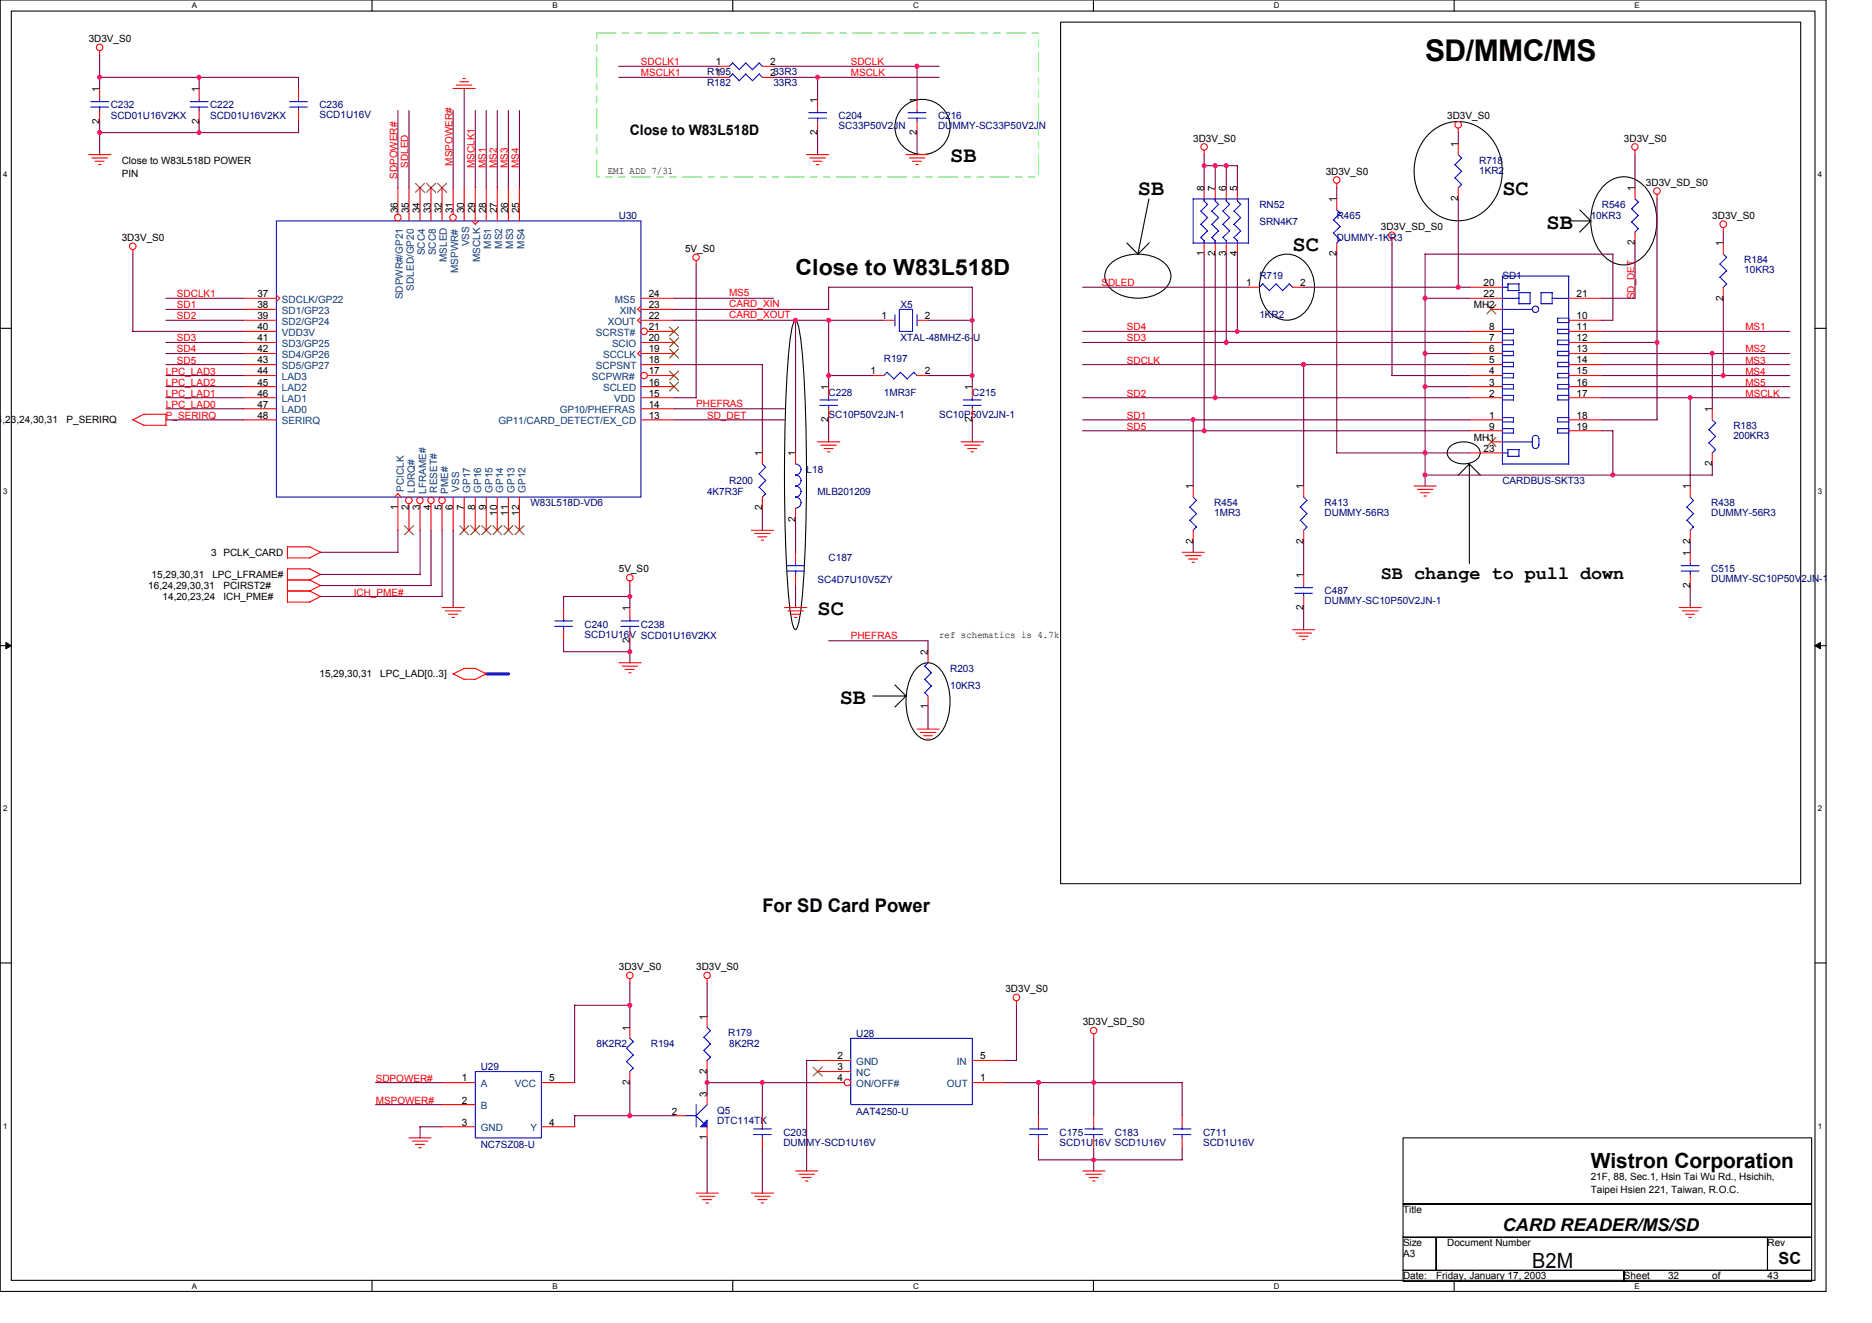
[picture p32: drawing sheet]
<svg xmlns="http://www.w3.org/2000/svg" width="297mm" height="210mm" viewBox="0 0 297 210" stroke-linecap="round" stroke-linejoin="round" font-family="sans-serif">
<defs><g id="words">
<text font-size="4.7" x="226.1" y="9.7">SD/MMC/MS</text>
<g font-size="3.5">
<text x="150.8" y="25.8">SB</text>
<text x="180.6" y="31">SB</text>
<text x="238.4" y="31">SC</text>
<text x="205.1" y="39.8">SC</text>
<text x="245.4" y="36.3">SB</text>
<text x="126.2" y="43.6">Close to W83L518D</text>
<text x="129.7" y="97.6">SC</text>
<text x="133.2" y="111.6">SB</text>
</g>
<g font-size="3.3">
<text x="252.4" y="185.4">Wistron Corporation</text>
<text x="243.1" y="201.2">B2M</text>
</g>
<g font-size="3">
<text x="219.1" y="91.9">SB change to pull down</text>
<text x="121" y="144.7">For SD Card Power</text>
</g>
<text font-size="2.8" x="238.4" y="195.3">CARD READER/MS/SD</text>
<text font-size="2.6" x="282.2" y="200.5">SC</text>
<text font-size="2.3" x="99.9" y="21.4">Close to W83L518D</text>
<g font-size="1.6">
<text x="14.1" y="6.7">3D3V_S0</text>
<text x="113.6" y="10.4">1</text>
<text x="122.2" y="10.4">2</text>
<text x="15.8" y="14.5" transform="rotate(-90 15.8 14.5)">1</text>
<text x="31.6" y="14.5" transform="rotate(-90 31.6 14.5)">1</text>
<text x="113.6" y="12.1">1</text>
<text x="122.2" y="12.1">233R3</text>
<text x="129.7" y="16.3" transform="rotate(-90 129.7 16.3)">1</text>
<text x="145.5" y="16.3" transform="rotate(-90 145.5 16.3)">1</text>
<text x="15.8" y="19.6" transform="rotate(-90 15.8 19.6)">2</text>
<text x="31.6" y="19.6" transform="rotate(-90 31.6 19.6)">2</text>
<text x="129.7" y="21.4" transform="rotate(-90 129.7 21.4)">2</text>
<text x="145.5" y="21.4" transform="rotate(-90 145.5 21.4)">2</text>
<text x="189.3" y="22.5">3D3V_S0</text>
<text x="229.6" y="18.9">3D3V_S0</text>
<text x="231.4" y="23.3" transform="rotate(-90 231.4 23.3)">1</text>
<text x="257.7" y="22.5">3D3V_S0</text>
<text x="19.3" y="26">Close to W83L518D POWER</text>
<text x="19.3" y="28.1">PIN</text>
<text x="96.4" y="27.5">EMI ADD 7/31</text>
<text x="210.4" y="27.7">3D3V_S0</text>
<text x="261.2" y="29.5">3D3V_SD_S0</text>
<text x="63.1" y="33.8" transform="rotate(-90 63.1 33.8)">36</text>
<text x="64.9" y="33.8" transform="rotate(-90 64.9 33.8)">35</text>
<text x="66.6" y="33.8" transform="rotate(-90 66.6 33.8)">34</text>
<text x="68.4" y="33.8" transform="rotate(-90 68.4 33.8)">33</text>
<text x="70.1" y="33.8" transform="rotate(-90 70.1 33.8)">32</text>
<text x="71.9" y="33.8" transform="rotate(-90 71.9 33.8)">31</text>
<text x="73.6" y="33.8" transform="rotate(-90 73.6 33.8)">30</text>
<text x="75.4" y="33.8" transform="rotate(-90 75.4 33.8)">29</text>
<text x="77.1" y="33.8" transform="rotate(-90 77.1 33.8)">28</text>
<text x="78.9" y="33.8" transform="rotate(-90 78.9 33.8)">27</text>
<text x="80.6" y="33.8" transform="rotate(-90 80.6 33.8)">26</text>
<text x="82.4" y="33.8" transform="rotate(-90 82.4 33.8)">25</text>
<text x="191" y="30.3" transform="rotate(-90 191 30.3)">8</text>
<text x="192.8" y="30.3" transform="rotate(-90 192.8 30.3)">7</text>
<text x="194.6" y="30.3" transform="rotate(-90 194.6 30.3)">6</text>
<text x="196.3" y="30.3" transform="rotate(-90 196.3 30.3)">5</text>
<text x="212.1" y="32.1" transform="rotate(-90 212.1 32.1)">1</text>
<text x="231.4" y="31.9" transform="rotate(-90 231.4 31.9)">2</text>
<text x="259.4" y="30.3" transform="rotate(-90 259.4 30.3)">1</text>
<text x="271.7" y="34.7">3D3V_S0</text>
<text x="19.3" y="38.2">3D3V_S0</text>
<text x="108.7" y="40">5V_S0</text>
<text x="191" y="40.7" transform="rotate(-90 191 40.7)">1</text>
<text x="192.8" y="40.7" transform="rotate(-90 192.8 40.7)">2</text>
<text x="194.6" y="40.7" transform="rotate(-90 194.6 40.7)">3</text>
<text x="196.3" y="40.7" transform="rotate(-90 196.3 40.7)">4</text>
<text x="212.1" y="40.7" transform="rotate(-90 212.1 40.7)">2</text>
<text x="219.1" y="36.5">3D3V_SD_S0</text>
<text x="259.4" y="38.9" transform="rotate(-90 259.4 38.9)">2</text>
<text x="273.4" y="39.1" transform="rotate(-90 273.4 39.1)">1</text>
<text x="40.8" y="47.2">37</text>
<text x="102.9" y="47.2">24</text>
<text x="197.7" y="45.4">1</text>
<text x="206.3" y="45.4">2</text>
<text x="235.4" y="47.2">22</text>
<text x="235.4" y="45.4">20</text>
<text x="250.1" y="47.2">21</text>
<text x="273.4" y="47.7" transform="rotate(-90 273.4 47.7)">2</text>
<text x="40.8" y="48.9">38</text>
<text x="40.8" y="50.7">39</text>
<text x="40.8" y="52.4">40</text>
<text x="102.9" y="48.9">23</text>
<text x="102.9" y="50.7">22</text>
<text x="102.9" y="52.4">21</text>
<text x="139.9" y="50.7">1</text>
<text x="146.7" y="50.7">2</text>
<text x="233.8" y="48.9">MH2</text>
<text x="236.3" y="52.4">8</text>
<text x="250.1" y="50.7">10</text>
<text x="250.1" y="52.4">11</text>
<text x="40.8" y="54.2">41</text>
<text x="40.8" y="55.9">42</text>
<text x="40.8" y="57.7">43</text>
<text x="40.8" y="59.4">44</text>
<text x="102.9" y="54.2">20</text>
<text x="102.9" y="57.7">18</text>
<text x="102.9" y="59.4">17</text>
<text x="102.9" y="55.9">19</text>
<text x="138.1" y="59.4">1</text>
<text x="146.7" y="59.4">2</text>
<text x="236.3" y="59.4">4</text>
<text x="236.3" y="57.7">5</text>
<text x="236.3" y="55.9">6</text>
<text x="236.3" y="54.2">7</text>
<text x="250.1" y="54.2">12</text>
<text x="250.1" y="55.9">13</text>
<text x="250.1" y="57.7">14</text>
<text x="250.1" y="59.4">15</text>
<text x="40.8" y="61.2">45</text>
<text x="40.8" y="62.9">46</text>
<text x="40.8" y="64.7">47</text>
<text x="102.9" y="62.9">15</text>
<text x="102.9" y="64.7">14</text>
<text x="102.9" y="61.2">16</text>
<text x="131.5" y="61.9" transform="rotate(-90 131.5 61.9)">1</text>
<text x="154.3" y="61.9" transform="rotate(-90 154.3 61.9)">1</text>
<text x="236.3" y="62.9">2</text>
<text x="236.3" y="61.2">3</text>
<text x="250.1" y="61.2">16</text>
<text x="250.1" y="62.9">17</text>
<text x="271.7" y="65.4" transform="rotate(-90 271.7 65.4)">1</text>
<text x="-.5" y="67.1">5</text>
<text x=".4" y="67.1">,23,24,30,31</text>
<text x="10.6" y="67.1">P_SERIRQ</text>
<text x="40.8" y="66.4">48</text>
<text x="102.9" y="66.4">13</text>
<text x="131.5" y="67" transform="rotate(-90 131.5 67)">2</text>
<text x="154.3" y="67" transform="rotate(-90 154.3 67)">2</text>
<text x="233.8" y="69.9">MH1</text>
<text x="235.4" y="71.7">23</text>
<text x="236.3" y="68.2">9</text>
<text x="236.3" y="66.4">1</text>
<text x="250.1" y="66.4">18</text>
<text x="250.1" y="68.2">19</text>
<text x="120.9" y="72.4" transform="rotate(-90 120.9 72.4)">1</text>
<text x="126.2" y="72.4" transform="rotate(-90 126.2 72.4)">1</text>
<text x="189.3" y="77.6" transform="rotate(-90 189.3 77.6)">1</text>
<text x="206.8" y="77.6" transform="rotate(-90 206.8 77.6)">1</text>
<text x="268.2" y="77.6" transform="rotate(-90 268.2 77.6)">1</text>
<text x="271.7" y="74" transform="rotate(-90 271.7 74)">2</text>
<text x="63.1" y="81" transform="rotate(-90 63.1 81)">1</text>
<text x="64.9" y="81" transform="rotate(-90 64.9 81)">2</text>
<text x="66.6" y="81" transform="rotate(-90 66.6 81)">3</text>
<text x="68.4" y="81" transform="rotate(-90 68.4 81)">4</text>
<text x="70.1" y="81" transform="rotate(-90 70.1 81)">5</text>
<text x="71.9" y="81" transform="rotate(-90 71.9 81)">6</text>
<text x="73.6" y="81" transform="rotate(-90 73.6 81)">7</text>
<text x="75.4" y="81" transform="rotate(-90 75.4 81)">8</text>
<text x="77.1" y="81" transform="rotate(-90 77.1 81)">9</text>
<text x="78.9" y="81.9" transform="rotate(-90 78.9 81.9)">10</text>
<text x="80.6" y="81.9" transform="rotate(-90 80.6 81.9)">11</text>
<text x="82.4" y="81.9" transform="rotate(-90 82.4 81.9)">12</text>
<text x="120.9" y="81" transform="rotate(-90 120.9 81)">2</text>
<text x="126.2" y="82.7" transform="rotate(-90 126.2 82.7)">2</text>
<text x="33.5" y="88.2">3 PCLK_CARD</text>
<text x="189.3" y="86.3" transform="rotate(-90 189.3 86.3)">2</text>
<text x="206.8" y="86.3" transform="rotate(-90 206.8 86.3)">2</text>
<text x="268.2" y="88.2" transform="rotate(-90 268.2 88.2)">1</text>
<text x="268.2" y="86.3" transform="rotate(-90 268.2 86.3)">2</text>
<text x="23.5" y="93.4">16,24,29,30,31</text>
<text x="24.1" y="91.7">15,29,30,31</text>
<text x="25.8" y="95.2">14,20,23,24</text>
<text x="33.7" y="91.7">LPC_LFRAME#</text>
<text x="35.5" y="93.4">PCIRST2#</text>
<text x="35.5" y="95.2">ICH_PME#</text>
<text x="98.2" y="90.8">5V_S0</text>
<text x="206.8" y="91.7" transform="rotate(-90 206.8 91.7)">1</text>
<text x="268.2" y="93.3" transform="rotate(-90 268.2 93.3)">2</text>
<text x="99.9" y="96.9" transform="rotate(-90 99.9 96.9)">1</text>
<text x="149" y="101.2">ref schematics is 4.7k</text>
<text x="206.8" y="96.8" transform="rotate(-90 206.8 96.8)">2</text>
<text x="50.7" y="107.5">15,29,30,31</text>
<text x="60.3" y="107.5">LPC_LAD[0..3]</text>
<text x="99.9" y="102" transform="rotate(-90 99.9 102)">2</text>
<text x="147.2" y="103.9" transform="rotate(-90 147.2 103.9)">2</text>
<text x="147.2" y="112.5" transform="rotate(-90 147.2 112.5)">1</text>
<text x="98.2" y="153.9">3D3V_S0</text>
<text x="110.5" y="153.9">3D3V_S0</text>
<text x="112.2" y="161.8" transform="rotate(-90 112.2 161.8)">1</text>
<text x="159.5" y="157.4">3D3V_S0</text>
<text x="99.9" y="163.5" transform="rotate(-90 99.9 163.5)">1</text>
<text x="171.8" y="162.7">3D3V_SD_S0</text>
<text x="73.3" y="171.6">1</text>
<text x="87.1" y="171.6">5</text>
<text x="99.9" y="172.1" transform="rotate(-90 99.9 172.1)">2</text>
<text x="112.2" y="170.4" transform="rotate(-90 112.2 170.4)">2</text>
<text x="132.9" y="168.1">2</text>
<text x="132.9" y="169.8">3</text>
<text x="132.9" y="171.6">4</text>
<text x="155.5" y="171.6">1</text>
<text x="155.5" y="168.1">5</text>
<text x="73.3" y="175.1">2</text>
<text x="73.3" y="178.6">3</text>
<text x="87.1" y="178.6">4</text>
<text x="106.6" y="176.8">2</text>
<text x="112.2" y="174" transform="rotate(-90 112.2 174)">3</text>
<text x="112.2" y="180.9" transform="rotate(-90 112.2 180.9)">1</text>
<text x="252.4" y="187.2">21F, 88, Sec.1, Hsin Tai Wu Rd., Hsichih,</text>
<text x="252.4" y="189.3">Taipei Hsien 221, Taiwan, R.O.C.</text>
<text x="222.6" y="192.4">Title</text>
<text x="222.6" y="197.7">Size</text>
<text x="229.6" y="197.7">Document Number</text>
<text x="280.5" y="197.7">Rev</text>
<text x="222.6" y="199.5">A3</text>
<text x="222.6" y="203">Date:</text>
<text x="227.9" y="203">Friday, January 17, 2003</text>
<text x="257.7" y="203">Sheet</text>
<text x="264.7" y="203">32</text>
<text x="271.7" y="203">of</text>
<text x="280.5" y="203">43</text>
</g>
<g font-size="1.6" fill="#f00">
<text x="101.7" y="10.4">SDCLK1</text>
<text x="135" y="10.4">SDCLK</text>
<text x="101.7" y="12.1">MSCLK1</text>
<text x="135" y="12.1">MSCLK</text>
<text x="63" y="28.4" transform="rotate(-90 63 28.4)">SDPOWER#</text>
<text x="64.8" y="26.6" transform="rotate(-90 64.8 26.6)">SDLED</text>
<text x="71.8" y="26.3" transform="rotate(-90 71.8 26.3)">MSPOWER#</text>
<text x="75.3" y="26.6" transform="rotate(-90 75.3 26.6)">MSCLK1</text>
<text x="77.1" y="26.6" transform="rotate(-90 77.1 26.6)">MS1</text>
<text x="78.8" y="26.6" transform="rotate(-90 78.8 26.6)">MS2</text>
<text x="80.6" y="26.6" transform="rotate(-90 80.6 26.6)">MS3</text>
<text x="82.3" y="26.6" transform="rotate(-90 82.3 26.6)">MS4</text>
<text x="28.1" y="47.2">SDCLK1</text>
<text x="115.7" y="47">MS5</text>
<text x="174.8" y="45.4">SDLED</text>
<text x="259.3" y="47.5" transform="rotate(-90 259.3 47.5)">SD_DET</text>
<text x="28.1" y="50.7">SD2</text>
<text x="28.1" y="48.9">SD1</text>
<text x="115.7" y="50.5">CARD_XOUT</text>
<text x="115.7" y="48.7">CARD_XIN</text>
<text x="178.8" y="52.4">SD4</text>
<text x="277" y="52.4">MS1</text>
<text x="26.3" y="59.4">LPC_LAD3</text>
<text x="28.1" y="54.2">SD3</text>
<text x="28.1" y="57.7">SD5</text>
<text x="28.1" y="55.9">SD4</text>
<text x="178.8" y="54.2">SD3</text>
<text x="178.8" y="57.7">SDCLK</text>
<text x="277" y="57.7">MS3</text>
<text x="277" y="59.4">MS4</text>
<text x="277" y="55.9">MS2</text>
<text x="26.3" y="64.7">LPC_LAD0</text>
<text x="26.3" y="62.9">LPC_LAD1</text>
<text x="26.3" y="61.2">LPC_LAD2</text>
<text x="110.5" y="64.5">PHEFRAS</text>
<text x="178.8" y="62.9">SD2</text>
<text x="277" y="61.2">MS5</text>
<text x="277" y="62.9">MSCLK</text>
<text x="26.3" y="66.4">P_SERIRQ</text>
<text x="112.2" y="66.4">SD_DET</text>
<text x="178.8" y="66.4">SD1</text>
<text x="178.8" y="68.2">SD5</text>
<text x="56.1" y="94.5">ICH_PME#</text>
<text x="135" y="101.3">PHEFRAS</text>
<text x="59.6" y="171.6">SDPOWER#</text>
<text x="59.6" y="175.1">MSPOWER#</text>
</g>
<g font-size="1.6" fill="#000080">
<text x="112.2" y="11.9">R195</text>
<text x="17.6" y="17.2">C232</text>
<text x="33.3" y="17.2">C222</text>
<text x="50.7" y="17.2">C236</text>
<text x="112.2" y="13.7">R182</text>
<text x="122.7" y="13.7">33R3</text>
<text x="17.6" y="18.9">SCD01U16V2KX</text>
<text x="33.3" y="18.9">SCD01U16V2KX</text>
<text x="50.7" y="18.8">SCD1U16V</text>
<text x="133.1" y="18.9">C204</text>
<text x="133.1" y="20.5">SC33P50V2JN</text>
<text x="148.8" y="18.9">C216</text>
<text x="148.8" y="20.5">DUMMY-SC33P50V2JN</text>
<text x="234.7" y="26">R718</text>
<text x="234.7" y="27.5">1KR2</text>
<text x="98.2" y="34.7">U30</text>
<text x="199.8" y="33">RN52</text>
<text x="199.8" y="35.8">SRN4K7</text>
<text x="212.1" y="34.7">R465</text>
<text x="252.4" y="34.7">10KR3</text>
<text x="254.2" y="33">R546</text>
<text x="212.1" y="38.2">DUMMY-1KR3</text>
<text x="276.8" y="41.7">R184</text>
<text x="199.8" y="44.2">R719</text>
<text x="238.4" y="44.2">SD1</text>
<text x="276.8" y="43.3">10KR3</text>
<text x="142.9" y="48.9">X5</text>
<text x="199.8" y="50.5">1KR2</text>
<text x="140.2" y="57.5">R197</text>
<text x="142.9" y="54.2">XTAL-48MHZ-6-U</text>
<text x="131.5" y="62.8">C228</text>
<text x="140.2" y="62.8">1MR3F</text>
<text x="154.3" y="62.8">C215</text>
<text x="131.5" y="66.3">SC10P50V2JN-1</text>
<text x="149" y="66.3">SC10P50V2JN-1</text>
<text x="275" y="68">R183</text>
<text x="275" y="69.6">200KR3</text>
<text x="115.7" y="76.8">R200</text>
<text x="128" y="75">L18</text>
<text x="238.4" y="76.8">CARDBUS-SKT33</text>
<text x="84.2" y="80.3">W83L518D-VD6</text>
<text x="112.2" y="78.5">4K7R3F</text>
<text x="129.7" y="78.5">MLB201209</text>
<text x="192.7" y="80.3">R454</text>
<text x="192.7" y="81.9">1MR3</text>
<text x="210.2" y="80.3">R413</text>
<text x="210.2" y="81.9">DUMMY-56R3</text>
<text x="271.5" y="80.3">R438</text>
<text x="271.5" y="81.9">DUMMY-56R3</text>
<text x="131.5" y="89">C187</text>
<text x="129.7" y="92.6">SC4D7U10V5ZY</text>
<text x="210.2" y="94.3">C487</text>
<text x="210.2" y="95.9">DUMMY-SC10P50V2JN-1</text>
<text x="271.5" y="90.8">C515</text>
<text x="271.5" y="92.4">DUMMY-SC10P50V2JN-1</text>
<text x="92.7" y="99.6">C240</text>
<text x="92.7" y="101.2">SCD1U16V SCD01U16V2KX</text>
<text x="101.7" y="99.6">C238</text>
<text x="150.8" y="106.6">R203</text>
<text x="150.8" y="109.4">10KR3</text>
<text x="94.7" y="166.2">8K2R2</text>
<text x="103.3" y="166.2">R194</text>
<text x="115.5" y="164.4">R179</text>
<text x="115.7" y="166.2">8K2R2</text>
<text x="135.9" y="164.6">U28</text>
<text x="76.3" y="169.8">U29</text>
<text x="113.8" y="176.7">Q5</text>
<text x="113.8" y="178.3">DTC114TK</text>
<text x="135.9" y="176.8">AAT4250-U</text>
<text x="76.3" y="182.1">NC7SZ08-U</text>
<text x="124.3" y="180.2">C203</text>
<text x="124.3" y="181.8">DUMMY-SCD1U16V</text>
<text x="168.1" y="180.2">C175</text>
<text x="168.1" y="181.8">SCD1U16V SCD1U16V</text>
<text x="176.9" y="180.2">C183</text>
<text x="190.9" y="180.2">C711</text>
<text x="190.9" y="181.8">SCD1U16V</text>
</g>
<g font-size="1.6" fill="#004080">
<text x="67.4" y="40.5" transform="rotate(-90 67.4 40.5)">SCC4</text>
<text x="69.2" y="40.5" transform="rotate(-90 69.2 40.5)">SCC8</text>
<text x="70.9" y="41.6" transform="rotate(-90 70.9 41.6)">MSLED</text>
<text x="74.4" y="39.1" transform="rotate(-90 74.4 39.1)">VSS</text>
<text x="76.2" y="41.6" transform="rotate(-90 76.2 41.6)">MSCLK</text>
<text x="77.9" y="39.4" transform="rotate(-90 77.9 39.4)">MS1</text>
<text x="79.7" y="39.4" transform="rotate(-90 79.7 39.4)">MS2</text>
<text x="81.4" y="39.4" transform="rotate(-90 81.4 39.4)">MS3</text>
<text x="83.2" y="39.4" transform="rotate(-90 83.2 39.4)">MS4</text>
<text x="63.9" y="47.5" transform="rotate(-90 63.9 47.5)">SDPWR#/GP21</text>
<text x="65.7" y="46.1" transform="rotate(-90 65.7 46.1)">SDLED/GP20</text>
<text x="72.7" y="43.3" transform="rotate(-90 72.7 43.3)">MSPWR#</text>
<text x="44.7" y="48">SDCLK/GP22</text>
<text x="44.7" y="49.8">SD1/GP23</text>
<text x="44.7" y="51.5">SD2/GP24</text>
<text x="44.7" y="53.3">VDD3V</text>
<text x="94.6" y="53.3">SCRST#</text>
<text x="96.5" y="51.5">XOUT</text>
<text x="97.6" y="48">MS5</text>
<text x="98.4" y="49.8">XIN</text>
<text x="44.7" y="55.1">SD3/GP25</text>
<text x="44.7" y="56.8">SD4/GP26</text>
<text x="44.7" y="58.5">SD5/GP27</text>
<text x="94.6" y="58.5">SCPSNT</text>
<text x="95.7" y="56.8">SCCLK</text>
<text x="97.1" y="55.1">SCIO</text>
<text x="44.7" y="60.3">LAD3</text>
<text x="44.7" y="62.1">LAD2</text>
<text x="44.7" y="63.8">LAD1</text>
<text x="44.7" y="65.6">LAD0</text>
<text x="88.8" y="65.6">GP10/PHEFRAS</text>
<text x="93.9" y="60.3">SCPWR#</text>
<text x="95.7" y="62.1">SCLED</text>
<text x="97.5" y="63.8">VDD</text>
<text x="44.7" y="67.3">SERIRQ</text>
<text x="79.1" y="67.3">GP11/CARD_DETECT/EX_CD</text>
<text x="64.1" y="78" transform="rotate(-90 64.1 78)">PCICLK</text>
<text x="72.9" y="78" transform="rotate(-90 72.9 78)">VSS</text>
<text x="65.8" y="78.2" transform="rotate(-90 65.8 78.2)">LDRQ#</text>
<text x="67.6" y="78.3" transform="rotate(-90 67.6 78.3)">LFRAME#</text>
<text x="69.4" y="78.2" transform="rotate(-90 69.4 78.2)">RESET#</text>
<text x="71.1" y="78.3" transform="rotate(-90 71.1 78.3)">PME#</text>
<text x="74.6" y="78.2" transform="rotate(-90 74.6 78.2)">GP17</text>
<text x="76.4" y="78.2" transform="rotate(-90 76.4 78.2)">GP16</text>
<text x="78.1" y="78.2" transform="rotate(-90 78.1 78.2)">GP15</text>
<text x="79.9" y="78.2" transform="rotate(-90 79.9 78.2)">GP14</text>
<text x="81.6" y="78.2" transform="rotate(-90 81.6 78.2)">GP13</text>
<text x="83.4" y="78.2" transform="rotate(-90 83.4 78.2)">GP12</text>
<text x="76.3" y="172.5">A</text>
<text x="81.7" y="172.5">VCC</text>
<text x="135.9" y="169">GND</text>
<text x="135.9" y="170.7">NC</text>
<text x="135.9" y="172.5">ON/OFF#</text>
<text x="150.2" y="172.5">OUT</text>
<text x="151.8" y="169">IN</text>
<text x="76.3" y="176">B</text>
<text x="76.3" y="179.5">GND</text>
<text x="84.2" y="179.5">Y</text>
</g>
<g font-size="1.3">
<text x="30.4" y="1.3">A</text>
<text x="87.6" y="1.3">B</text>
<text x="144.9" y="1.3">C</text>
<text x="202.1" y="1.3">D</text>
<text x="259.4" y="1.3">E</text>
<text x=".5" y="28">4</text>
<text x="288.4" y="28">4</text>
<text x=".5" y="78.4">3</text>
<text x="288.4" y="78.4">3</text>
<text x=".5" y="128.7">2</text>
<text x="288.4" y="128.7">2</text>
<text x=".5" y="179.1">1</text>
<text x="288.4" y="179.1">1</text>
<text x="30.4" y="204.4">A</text>
<text x="87.6" y="204.4">B</text>
<text x="144.9" y="204.4">C</text>
<text x="202.1" y="204.4">D</text>
<text x="259.4" y="204.4">E</text>
</g>
</g></defs>
<path d="M0 0h289.7v204.9h-289.7zM1.8 1.8h286.2v201.3h-286.2z" fill="none" stroke="#000" stroke-width=".17"/>
<g fill="#fff">
<path d="M30.4 .2h.8v1.4h-.8z"/>
<path d="M30.4 203.3h.8v1.4h-.8z"/>
</g>
<path d="M59 0v1.8M59 203.1v1.8" fill="none" stroke="#000" stroke-width=".17"/>
<g fill="#fff">
<path d="M87.6 .2h.9v1.4h-.9z"/>
<path d="M87.6 203.3h.9v1.4h-.9z"/>
</g>
<path d="M116.3 0v1.8M116.3 203.1v1.8" fill="none" stroke="#000" stroke-width=".17"/>
<g fill="#fff">
<path d="M144.9 .2h.9v1.4h-.9z"/>
<path d="M144.9 203.3h.9v1.4h-.9z"/>
</g>
<path d="M173.5 0v1.8M173.5 203.1v1.8" fill="none" stroke="#000" stroke-width=".17"/>
<g fill="#fff">
<path d="M202.1 .2h.9v1.4h-.9z"/>
<path d="M202.1 203.3h.9v1.4h-.9z"/>
</g>
<path d="M230.7 0v1.8M230.7 203.1v1.8" fill="none" stroke="#000" stroke-width=".17"/>
<g fill="#fff">
<path d="M259.4 .2h.8v1.4h-.8z"/>
<path d="M259.4 203.3h.8v1.4h-.8z"/>
<path d="M.5 26.9h.7v1.4h-.7z"/>
<path d="M288.4 26.9h.7v1.4h-.7z"/>
<path d="M.5 77.3h.7v1.4h-.7z"/>
<path d="M288.4 77.3h.7v1.4h-.7z"/>
</g>
<path d="M0 52.1h1.8M288 52.1h1.7" fill="none" stroke="#000" stroke-width=".17"/>
<g fill="#fff">
<path d="M.5 127.6h.7v1.4h-.7z"/>
<path d="M288.4 127.6h.7v1.4h-.7z"/>
</g>
<path d="M0 102.4h1.8M288 102.4h1.7" fill="none" stroke="#000" stroke-width=".17"/>
<path d="M.9 101.9l.9 .5-.9 .5zM288 102.4l.9-.5v1z" fill="#000" stroke="#000" stroke-width=".16"/>
<g fill="#fff">
<path d="M.5 177.9h.7v1.4h-.7z"/>
<path d="M288.4 177.9h.7v1.4h-.7z"/>
</g>
<g fill="none" stroke="#000" stroke-width=".17">
<path d="M168.3 3.5h117.4v136.7h-117.4zM178.8 38.6l1.8 1.7M182.3 31.6l-1.8 8.7M182.3 38.5l-1.7 1.8M226.8 21.2a6.6 6.6 0 0 1 10.4 1.7 8.4 8.4 0 0 1-2.9 11.4 6.7 6.7 0 0 1-9.3-3.8 8.6 8.6 0 0 1 1.8-9.3zM248.9 35.1h3.5M250.7 33.3l1.7 1.8M252.4 35.1l-1.7 1.7M254.6 29.4a4.3 4.3 0 0 1 6.8 .7 8.6 8.6 0 0 1-.6 10.6 4.3 4.3 0 0 1-6.9-.7 8.6 8.6 0 0 1 .7-10.6zM126 50.9l.2-.1a2.67 2.67 0 0 1 .7 1.9 202.4 202.4 0 0 1 1 27.6 129 129 0 0 1-1.2 18.5l-.3 1-.2 .1a2.68 2.68 0 0 1-.7-1.9 205.4 205.4 0 0 1-1-27.6 129.9 129.9 0 0 1 1.2-18.5zM176 42a6.8 6.8 0 0 1 9.1 0 2.62 2.62 0 0 1-.5 4.1 6.9 6.9 0 0 1-8.6-.5 2.54 2.54 0 0 1 0-3.6zM201.4 41.5a4 4 0 0 1 6.6 1.4 5.7 5.7 0 0 1-2.3 7.6 4 4 0 0 1-5.3-2.3 6 6 0 0 1 1-6.7z"/>
<path d="M230 71a3.4 3.4 0 0 1 4.5 0 1.49 1.49 0 0 1-.9 2.4 3.2 3.2 0 0 1-3.9-1.1l-.1-.5 .1-.4zM233.1 73.6v15.8M233.1 73.6l-1.7 1.8M233.1 73.6l1.8 1.8M142 108.7l1.8 1.7h-5.3M143.8 110.4l-1.8 1.8M145.5 106a2.29 2.29 0 0 1 3.5 0 8.9 8.9 0 0 1 1.3 8.4 4.5 4.5 0 0 1-2.4 2.9 2.5 2.5 0 0 1-2.9-1.3 9.5 9.5 0 0 1 0-9.4zM0 152.8h1.8M288 152.8h1.7M222.6 196.3h5.3v5.2h-5.3zM222.6 180.5h64.9v10.5h-64.9zM222.6 191h64.9v5.3h-64.9z"/>
<path d="M227.9 196.3h52.6v5.2h-52.6zM280.5 196.3h7v5.2h-7zM222.6 201.5h35.1v1.8h-35.1zM257.7 201.5h29.8v1.8h-29.8z"/>
<circle cx="146.4" cy="20.1" r="4.4"/>
</g>
<path d="M94.7 5.3h70.1v22.7h-70.1v-22.7" fill="none" stroke="#0f0" stroke-width=".16" stroke-dasharray="3 1 1 1 1 1"/>
<g fill="none" stroke="#f00" stroke-width=".17">
<path d="M15.8 8.1v.7M15.8 14v1.8M15.8 17.5v1.8M31.6 14v1.8M31.6 17.5v1.8M47.4 14v1.8M47.4 17.5v1.8M71.9 14h3.5M72.4 13.5h2.5M73 13h1.4M73.5 12.4h.3M113.9 10.5h1.8"/>
<path d="M113.9 12.3h1.8M121 10.5h1.7M121 12.3h1.7M129.7 15.7v1.8M129.7 19.3v1.8M145.5 15.7v1.8M145.5 19.3v1.8M14.1 24.5h3.5M14.6 25.1h2.5M15.1 25.6h1.4M15.6 26.1h.4M21.1 39.6v.7"/>
<path d="M63.1 29.8v4.2M64.9 29.8v5.3M66.7 29.8v5.3M68.4 29.8v5.3M70.1 29.8v5.3M71.9 29.8v4.2M73.7 29.8v5.3M74.9 35l.5 .6 .5-.6M75.4 29.8v5.3M77.1 29.8v5.3M78.9 29.8v5.3M80.7 29.8v5.3"/>
<path d="M82.4 29.8v5.3M128 24.5h3.5M128.5 25.1h2.5M129 25.6h1.4M129.6 26.1h.3M143.8 24.5h3.5M144.3 25.1h2.5M144.8 25.6h1.4M145.3 26.1h.4M191.1 23.8v.8M191.1 29.8v1.8M191.1 38.6v1.7"/>
<path d="M192.8 29.8v1.8M192.8 38.6v1.7M194.6 29.8v1.8M194.6 38.6v1.7M196.3 29.8v1.8M196.3 38.6v1.7M212.1 29.1v.7M212.1 31.5v1.8M212.1 38.6v1.7M220.9 37.9v.7M231.4 20.3v.8M231.4 22.8v1.7"/>
<path d="M231.4 29.8v1.8M259.4 23.8v.8M259.4 29.8v1.8M259.4 36.8v1.8M262.9 30.8v.8M273.4 36.1v.7M273.4 38.5v1.8M38.6 47.3h5.3M38.6 49.1h5.3M38.6 50.8h5.3M38.6 52.6h5.3M38.6 54.3h5.3"/>
<path d="M38.6 56.1h5.3M38.6 57.8h5.3M38.6 59.6h5.3M43.8 46.8l.6 .5-.6 .6M101.7 47.3h5.3M101.7 49.1h5.3M101.7 50.8h5.3M101.7 54.3h5.3M101.7 56.1h5.3M101.7 57.8h5.3M101.7 48.5l-.5 .6 .5 .5M101.7 50.3l-.5 .5 .5 .6"/>
<path d="M101.7 55.5l-.5 .6 .5 .5M102.7 52.6h4.3M102.7 59.6h4.3M110.5 41.4v.7M138.5 59.6h1.7M140.2 50.8h1.8M145.5 50.8h1.8M145.5 59.6h1.8M198.1 45.6h1.7M205.1 45.6h1.8M233.1 47.3h5.3M233.1 52.6h5.3"/>
<path d="M233.1 54.3h5.3M233.1 56.1h5.3M233.1 57.8h5.3M233.1 59.6h5.3M233.1 45.6h5.3M236.6 49.1h1.8M248.9 47.3h5.3M248.9 50.8h5.3M248.9 52.6h5.3M248.9 54.3h5.3M248.9 56.1h5.3M248.9 57.8h5.3"/>
<path d="M248.9 59.6h5.3M273.4 45.6v1.7M22.8 67.5h3.5M22.8 65.7h3.5v1.8M22.9 65.7l-1.8 .9 1.7 .9M38.6 61.3h5.3M38.6 63.1h5.3M38.6 64.9h5.3M38.6 66.6h5.3M62.6 78.9l.5-.6 .6 .6M63.1 78.9v5.3M64.9 79.9v4.3"/>
<path d="M66.7 79.9v4.3M68.4 79.9v4.3M70.1 79.9v4.3M71.9 78.9v5.3M73.7 78.9v5.3M75.4 78.9v5.3M77.1 78.9v5.3M78.9 78.9v5.3M80.7 78.9v5.3M82.4 78.9v5.3M101.7 61.3h5.3M101.7 63.1h5.3"/>
<path d="M101.7 64.9h5.3M101.7 66.6h5.3M121 71.8v1.8M121 78.9v1.7M126.2 71.8v1.8M129.7 70.1h3.6M130.3 70.6h2.4M130.8 71.2h1.4M131.3 71.7h.4M131.5 61.3v1.8M131.5 64.9v1.7M152.5 70.1h3.5"/>
<path d="M153.1 70.6h2.4M153.5 71.2h1.5M154.1 71.7h.4M154.3 61.3v1.8M154.3 64.9v1.7M189.3 77.1v1.8M206.9 77.1v1.8M224.4 77.1h3.5M224.9 77.6h2.5M225.4 78.2h1.4M226 78.7h.3M233.1 61.3h5.3"/>
<path d="M233.1 63.1h5.3M233.1 66.6h5.3M233.1 68.3h5.3M233.1 71.9h5.3M236.6 70.1h1.8M248.9 61.3h5.3M248.9 63.1h5.3M248.9 66.6h5.3M248.9 68.3h5.3M268.2 77.1v1.8M271.7 64.8v1.8M271.7 71.9v1.7"/>
<path d="M45.6 90.3l3.5-.1 1.8 .9M45.6 92h3.5M45.6 93.8h3.5M45.6 86.8l3.5-.1 1.8 .9M45.6 86.8v1.7M45.6 90.3v5.2M45.6 95.5h3.5M45.6 88.5h3.5M49.1 92l1.8 .9M49.1 93.7l1.8 .9M50.9 91.1l-1.8 .9M50.9 92.9l-1.8 .9"/>
<path d="M50.9 94.6l-1.8 .9M50.9 87.6l-1.8 .9M70.1 96.4h3.6M70.7 96.9h2.4M71.2 97.5h1.4M71.7 98h.4M89.4 96.4v1.7M89.4 99.9v1.8M99.9 92.2v.7M99.9 96.4v1.7M99.9 99.9v1.8M119.2 84.1h3.5"/>
<path d="M119.7 84.6h2.5M120.2 85.2h1.5M120.8 85.7h.4M124.5 96.4h3.5M125 96.9h2.5M125.5 97.5h1.4M126.1 98h.3M126.2 80.6v1.8M126.2 87.6v1.8M126.2 91.1v1.8M187.6 87.6h3.5M188.1 88.2h2.5"/>
<path d="M188.6 88.7h1.4M189.1 89.2h.4M189.3 84.1v1.8M205.1 99.9h3.5M206.9 84.1v1.8M206.9 91.1v1.8M206.9 94.6v1.8M266.4 96.4h3.6M267 96.9h2.4M267.5 97.5h1.4M268 98h.4M268.2 84.1v1.8"/>
<path d="M268.2 87.6v1.8M268.2 91.1v1.8M71.9 106.9l1.8 .9M73.6 106h1.8l1.8 .9-1.8 .9M73.7 107.8h1.7M73.7 106l-1.8 .9M98.2 105.2h3.5M98.7 105.7h2.5M99.2 106.2h1.4M99.8 106.7h.3M145.5 115.7h3.5M146 116.2h2.5"/>
<path d="M146.5 116.7h1.5M147.1 117.3h.4M147.3 103.4v1.8M147.3 110.4v1.8M205.6 100.4h2.5M206.1 100.9h1.5M206.7 101.5h.3M99.9 155.3v.7M112.2 155.3v.7M161.3 158.8v.7M70.1 171.8h5.3M70.1 175.3h5.3"/>
<path d="M70.1 178.8h5.3M85.9 171.8h5.3M85.9 178.8h5.3M99.9 163v1.7M99.9 170v1.8M106.9 177h1.8M112.2 161.2v1.8M112.2 168.3v1.7M112.2 173.5v1.8M112.2 178.8v1.8M121 177v1.8M129.7 171.8h4.2"/>
<path d="M129.7 168.3h5.3M129.7 170h5.3M154.3 171.8h5.3M154.3 168.3h5.3M164.8 177v1.8M173.5 164v.8M173.5 177v1.8M187.6 177v1.8M64.9 180.5h3.5M65.4 181h2.5M65.9 181.6h1.4M66.5 182.1h.3"/>
<path d="M110.5 189.3h3.5M111 189.8h2.5M111.5 190.3h1.4M112 190.9h.4M119.2 189.3h3.5M119.7 189.8h2.5M120.2 190.3h1.5M120.8 190.9h.4M121 180.5v1.8M126.2 185.8h3.5M126.8 186.3h2.4M127.3 186.8h1.4"/>
<path d="M127.8 187.4h.4M164.8 180.5v1.8M171.8 185.8h3.5M172.3 186.3h2.5M172.8 186.8h1.5M173.4 187.4h.4M173.5 180.5v1.8M187.6 180.5v1.8"/>
<circle cx="15.8" cy="7.5" r=".52"/>
<circle cx="231.4" cy="19.8" r=".52"/>
<circle cx="21.1" cy="39.1" r=".52"/>
<circle cx="63.1" cy="34.5" r=".52"/>
<circle cx="71.9" cy="34.5" r=".52"/>
<circle cx="191.1" cy="23.3" r=".51"/>
<circle cx="212.1" cy="28.6" r=".52"/>
<circle cx="220.9" cy="37.3" r=".52"/>
<circle cx="259.4" cy="23.3" r=".51"/>
<circle cx="262.9" cy="30.3" r=".52"/>
<circle cx="273.4" cy="35.6" r=".52"/>
<circle cx="102.2" cy="52.6" r=".52"/>
<circle cx="102.2" cy="59.6" r=".51"/>
<circle cx="110.4" cy="40.8" r=".51"/>
<circle cx="64.9" cy="79.4" r=".52"/>
<circle cx="66.6" cy="79.4" r=".52"/>
<circle cx="68.4" cy="79.4" r=".52"/>
<circle cx="70.1" cy="79.4" r=".52"/>
<circle cx="99.9" cy="91.6" r=".52"/>
<circle cx="99.9" cy="154.7" r=".52"/>
<circle cx="112.2" cy="154.7" r=".51"/>
<circle cx="161.3" cy="158.3" r=".52"/>
<circle cx="134.5" cy="171.7" r=".52"/>
<circle cx="173.5" cy="163.5" r=".51"/>
</g>
<g fill="none" stroke="#00f" stroke-width=".17">
<path d="M14.4 17h2.8M14.4 16.1h2.8M15.8 15.8v.4M15.8 17v.5M30.2 17h2.8M30.2 16.1h2.8M31.6 15.8v.4M31.6 17v.5M45.9 17h2.9M46 16.1h2.8M47.4 15.8v.4M47.4 17v.5"/>
<path d="M116.2 10l1.1 1.1M116.2 11.7l1.1 1.1M116.3 10l-.6 .5M116.3 11.7l-.6 .6M118.3 11.7l1.1 1.1 1.1-1.1 .5 .6M118.4 10l-1.1 1M118.4 11.7l-1.1 1.1M120.5 10l.5 .5M120.5 10l-1.1 1.1-1.1-1.1M128.3 18.8h2.8M128.3 17.9h2.9M129.7 17.5v.4"/>
<path d="M129.7 18.7v.6M144.1 18.8h2.8M144.1 17.9h2.8M145.5 17.5v.4M145.5 18.7v.6M43.9 35.1h57.8v43.8h-57.8zM189.3 31.6h8.8M189.3 31.6v7M190.5 37.7l.6 .5v.4M190.5 35.6l1.1 1M190.5 33.5l1.1 1-1 1.1M191 31.9l.6 .5-1 1.1"/>
<path d="M191.1 31.5v.4M191.6 36.6l-1 1.1M192.3 33.5l1.1 1M192.3 35.6l1.1 1.1M192.3 37.7l.5 .5M192.8 31.6v.3M192.8 38.2v.4M192.8 31.9l.6 .5M193.4 32.4l-1.1 1.1M193.4 34.5l-1.1 1.1M193.4 36.6l-1.1 1.1M194 37.7l.6 .5v.4"/>
<path d="M194 35.6l1.1 1M194 33.5l1.1 1-1 1.1M194.6 31.5v.4l.5 .5-1 1.1M195.1 36.6l-1 1.1M195.8 33.5l1.1 1M196.3 31.6v.3M196.3 38.2v.4M196.3 31.9l.6 .5M196.9 32.4l-1.1 1.1M196.9 34.5l-1.1 1.1 1.1 1.1-1.1 1 .6 .5M198.1 31.5v7.1h-8.8M211.6 34.9l1.1 1.1"/>
<path d="M211.6 37l1.1 1.1M212.1 33.3l.6 .5M212.6 33.8l-1 1.1M212.6 35.9l-1 1.1M212.6 38l-.5 .6M230.9 26.1l1 1.1M230.9 28.2l1 1.1M231.4 24.5l.5 .6M231.9 25.1l-1.1 1M231.9 27.2l-1.1 1M231.9 29.3l-.5 .5M258.9 33.1l1.1 1.1-1.1 1"/>
<path d="M258.9 35.2l1.1 1.1-.6 .5M259.4 31.6l.6 .5M259.9 32.1l-1 1M140.2 59.6l.6-.5 1.1 1M142 50v1.7M144.8 49.1v3.5M144.8 49.1h-2.1v3.5h2.1M145 59.1l.5 .5M145 59.1l-1.1 1M145.5 49.9v1.8M199.8 45.6l.6-.6 1 1.1M202.5 45l1 1.1"/>
<path d="M202.5 45l-1.1 1.1M204.6 45l.5 .6M204.6 45l-1.1 1.1M238.4 59.9h1.8M238.4 45.6h.9M238.4 49.1h4.7M238.4 47.3h2.6M238.4 43.8h10.5v29.8h-10.5M238.4 59.2h1.8M238.4 57.5h1.8M238.4 55.7h1.8M238.4 54h1.8"/>
<path d="M238.4 52.2h1.8M238.4 43.8v29.8M239.2 46.1h1.8M239.3 46.1v-1.1h1.7v1.1M240.2 57.5v.7h-1.8M240.2 55.7v.7h-1.8M240.2 54v.7h-1.8M240.2 52.2v.7h-1.8M240.2 59.2v.8M241 48.2h1.8M241 46.4v1.8M241 46.4h1.8"/>
<path d="M242.8 46.4v1.8M244.5 46.4v1.8h1.8M244.5 46.4h1.8v1.8M246.3 47.3h2.6M247.1 59.9h1.8M247.1 58.2h1.8M247.1 56.4h1.8M247.1 54.7h1.8M247.1 52.9h1.8M247.1 51.2h1.8M247.2 50.5v.7M247.2 52.2v.7"/>
<path d="M247.2 54v.7M247.2 55.7v.7M247.2 59.2v.7M247.2 59.2h1.7M247.2 55.7h1.7M247.2 54h1.7M247.2 52.2h1.7M247.2 50.5h1.7M248.9 57.5h-1.7v.7M272.9 41.9l1.1 1.1-1.1 1M272.9 44l1.1 1.1M273.4 40.3l.6 .6"/>
<path d="M274 40.8l-1.1 1.1M274 45l-.6 .6M120.5 75.2l1 1.1M120.5 77.3l1 1.1-.6 .5M121 73.6l.5 .6M121.5 74.1l-1.1 1.1M121.5 76.2l-1.1 1.1M126.2 73.6a.88 .88 0 0 1 .9 .9 .88 .88 0 0 1-.9 .9 .87 .87 0 0 1 .9 .8 .87 .87 0 0 1-.9 .9 .88 .88 0 0 1 .9 .9 .88 .88 0 0 1-.9 .9 .88 .88 0 0 1 .9 .8 .88 .88 0 0 1-.9 .9M130.1 64.3h2.8M130.1 63.5h2.8M131.5 63.1v.4M131.5 64.3v.6"/>
<path d="M141.8 60.1l1.1-1 1.1 1M152.8 64.3h2.9M152.9 63.5h2.8M154.3 63.1v.4M154.3 64.3v.6M189.3 78.9l.6 .5M189.8 79.4l-1 1.1M206.9 78.9l.5 .5M207.4 79.4l-1.1 1.1M238.4 68.7h1.8M238.4 61.7h1.8M238.4 71.9h.9"/>
<path d="M238.4 68h1.8M238.4 66.3h1.8M238.4 62.7h1.8M238.4 61h1.8M238.4 70.1h4.8M239.2 72.4h1.8v-1.1h-1.7v1.1M240.2 62.7v.8h-1.8M240.2 66.3v.7h-1.8M240.2 61v.7M240.2 68v.7M243.1 70.6a.52 .52 0 0 0 .6 .6 .52 .52 0 0 0 .5-.6M243.1 69.6a.52 .52 0 0 1 .6-.5 .52 .52 0 0 1 .5 .5v1"/>
<path d="M243.1 69.6v1.1M247.1 63.5h1.8M247.1 68.7h1.8M247.1 67h1.8M247.1 61.7h1.8M247.2 61v.7M247.2 62.7v.8M247.2 62.7h1.7M247.2 61h1.7M248.9 66.3l-1.7-.1v.8M248.9 68h-1.7v.7M268.2 78.9l.5 .5"/>
<path d="M268.7 79.4l-1.1 1.1M271.2 68.2l1 1.1M271.2 70.3l1 1.1M271.7 66.6l.5 .5M272.2 67.1l-1.1 1.1M272.2 69.2l-1.1 1.1M272.2 71.3l-.5 .6M88 99.4h2.8M88 98.5h2.8M89.4 98.1v.4M89.4 99.4v.5M98.5 99.4h2.8"/>
<path d="M98.5 98.5h2.9M99.9 98.1v.4M99.9 99.4v.5M124.8 90.6h2.8M124.8 89.7h2.9M126.2 89.4v.4M126.2 90.6v.5M188.8 80.5l1.1 1M188.8 82.5l1.1 1.1-.6 .6M189.8 81.5l-1 1.1M205.4 94.1h2.9M205.4 93.2h2.9"/>
<path d="M206.3 80.5l1.1 1M206.3 82.5l1.1 1.1M206.9 92.9v.4M206.9 94.1v.5M207.4 81.5l-1.1 1.1M207.4 83.6l-.6 .6M266.8 90.6h2.8M266.8 89.7h2.8M267.7 80.5l1 1M267.7 82.5l1 1.1-.5 .6M268.2 89.4v.4M268.2 90.6v.5"/>
<path d="M268.7 81.5l-1.1 1.1M146.7 107.8l1.1 1M147.3 105.1l-.6 .6 1.1 1M147.8 108.8l-1.1 1.1 .6 .5M147.8 106.7l-1.1 1.1M75.4 170h10.5v10.5h-10.5zM99.9 164.7l.6 .6M100.5 165.3l-1.1 1 1.1 1.1-1.1 1 1.1 1.1M100.5 169.5l-.6 .5M108.7 177h1.8l1.2 1.3M110.5 175.3v3.5M111.7 164.6l1.1 1.1"/>
<path d="M111.7 166.7l1.1 1M112.2 175.3l-1.8 1.7M112.2 163l.6 .5-1.1 1.1M112.7 165.6l-1 1.1M112.7 167.7l-.5 .6M119.6 179.1h2.8M121 178.8v.3M121 180v.5M135 164.7h19.3v10.6h-19.3zM163.4 179.1h2.8M164.8 178.8v.3M164.8 180v.5"/>
<path d="M172.1 179.1h2.9M173.5 178.8v.3M173.5 180v.5M186.2 179.1h2.8M187.6 178.8v.3M187.6 180v.5M119.5 180h2.9M163.4 180h2.8M172.1 180h2.9M186.2 180h2.8"/>
<circle cx="243.6" cy="49.1" r=".51"/>
</g>
<g fill="none" stroke="#804000" stroke-width=".17">
<path d="M65.9 29.1l1.5 1.4M67.4 29.1l-1.5 1.4M67.7 29.1l1.4 1.4M69.1 29.1l-1.4 1.4M69.4 29.1l1.5 1.4M70.9 29.1l-1.5 1.4M106.3 51.9l1.4 1.4M106.3 53.6l1.4 1.5M106.3 55.4l1.4 1.4M106.3 58.9l1.4 1.4M107.7 51.9l-1.4 1.4M107.7 53.6l-1.4 1.4"/>
<path d="M107.7 55.4l-1.4 1.4M107.7 58.9l-1.4 1.4M235.9 48.4l1.5 1.4M237.4 48.3l-1.5 1.5M106.3 60.6l1.4 1.5M107.7 60.6l-1.4 1.4M235.9 69.4l1.5 1.4M237.4 69.4l-1.5 1.4M64.2 83.4l1.4 1.5M65.6 83.4l-1.4 1.4M73 83.4l1.4 1.5M74.4 83.4l-1.4 1.4"/>
<path d="M74.7 83.4l1.4 1.5M76.1 83.4l-1.4 1.4M76.5 83.4l1.4 1.5M77.9 83.4l-1.4 1.4M78.2 83.4l1.4 1.5M79.6 83.4l-1.4 1.4M80 83.4l1.4 1.5M81.4 83.4l-1.4 1.4M81.7 83.4l1.4 1.5M83.1 83.4l-1.4 1.4M129 169.3l1.5 1.4M130.5 169.3l-1.5 1.4"/>
</g>
<path d="M112.2 177.7v1.1h-1z" fill-rule="evenodd" fill="#00f" stroke="#00f" stroke-width=".17"/>
<path d="M77.1 106.9h3.6" fill="none" stroke="#00f" stroke-width=".51"/>
<g fill="none" stroke="#800040" stroke-width=".17">
<path d="M15.8 8.8v5.3M15.8 19.3v5.3M15.8 12.3h31.6M31.6 12.3v1.8M31.6 19.3v1.8M47.4 12.3v1.8M47.4 19.3v1.7M63.1 17.5v12.3M64.9 17.5v12.3M71.9 17.5v12.3M73.7 14v15.8M75.4 17.5v12.3"/>
<path d="M77.1 17.5v12.3M78.9 17.5v12.3M80.7 17.5v12.3M82.4 17.5v12.3M98.2 12.3h15.8M98.2 10.5h15.8M122.7 12.3h26.3M122.7 10.5h26.3M129.7 12.3v3.5M145.5 10.5v5.3M15.8 21h31.6M129.7 21v3.6"/>
<path d="M145.5 21v3.6M191 26.3h5.3M191.1 24.5v5.3M192.8 26.3v3.5M194.6 26.3v3.5M196.3 26.3v3.5M212.1 29.8v1.8M220.9 38.5v21.1M231.4 21v1.8M231.4 31.6v14M259.4 38.5v8.8h-5.3M259.4 24.5v5.3"/>
<path d="M262.9 31.5v35.1M273.4 36.8v1.8M21.1 52.6h17.5M21.1 40.3v12.3M26.3 57.8h12.3M26.3 59.6h12.3M26.3 50.8h12.3M26.3 47.3h12.3M26.3 54.3h12.3M26.3 56.1h12.3M26.3 49.1h12.3M106.9 57.8h14.1v14.1"/>
<path d="M106.9 50.8h33.4M107 47.3h15.7M110.5 42.1v21h-3.5M126.2 50.8v21.1M131.5 45.6v3.5h-24.5M131.5 50.8v10.6M131.5 45.6h22.8M131.5 59.6h7M147.3 59.6h7M147.3 50.8h7M154.3 45.6v15.8M171.8 45.6h26.3"/>
<path d="M171.8 57.8h61.3M171.8 54.3h61.3M171.8 52.6h61.3M191.1 40.3v28.1M192.8 40.3v22.8M194.6 40.3v14.1M196.3 40.3v12.3M206.8 45.6h26.3M206.9 57.8v19.3M212.1 40.3v31.6M220.8 59.6h12.3M226.1 47.3h7"/>
<path d="M226.1 56.1h7M254.2 57.8h29.8M254.2 59.6h29.8M254.2 50.8h1.7v-10.5h-29.8v36.8M254.2 54.3h8.7M254.2 52.6h29.8M254.2 56.1h29.8M271.7 56.1v8.8M273.4 47.3v12.3M26.3 64.9h12.3M26.3 66.6h12.3M26.3 63.1h12.3"/>
<path d="M26.3 61.3h12.3M107 64.9h17.5M107 66.6h17.5M131.5 66.6v3.5M154.3 66.6v3.5M171.8 66.6h61.3M171.8 63.1h61.3M171.8 68.3h61.3M189.3 66.6v10.5M212.1 71.9h21M226.1 61.3h7M226.1 75.4h45.6"/>
<path d="M254.2 66.6h8.7M254.2 63.1h29.8M254.2 61.3h29.8M254.2 68.3h1.7v7.1M268.2 63.1v14M271.7 73.6v1.8M50.9 94.6h19.3M50.9 87.6h12.3M50.9 91.1h15.8M63.1 84.1v3.6M66.7 84.1v7.1M68.4 84.1v8.8h-17.5"/>
<path d="M70.1 84.1v10.6M71.9 84.1v12.3M89.4 94.6h10.6M89.4 94.6v1.8M99.9 92.9v3.5M121 80.6v3.6M126.2 82.4v5.3M126.2 92.9v3.5M189.3 85.9v1.8M206.9 85.9v5.2M206.9 96.4v3.5M268.2 85.9v1.8"/>
<path d="M268.2 92.9v3.5M89.4 101.7v1.7h10.6M99.9 101.7v3.5M131.5 101.7h15.8M147.3 101.7v1.7M147.3 112.2v3.5M91.2 159.5v12.3M91.2 159.5h8.8M99.9 156v7M112.2 156v5.3M161.3 159.5v8.8M59.6 171.8h10.5"/>
<path d="M59.6 175.3h10.5M70.1 178.8h-3.4v1.8M99.9 171.8v5.2M107 177h-15.8v1.8M112.2 170v3.5M112.2 171.8h17.5M121 171.8v5.2M129.7 168.3h-1.7v17.5M159.5 168.3h1.8M159.5 171.8h28.1v5.2M164.8 171.7v5.3M173.5 164.7v12.3"/>
<path d="M112.2 180.5v8.8M121 182.3v7M164.8 182.3v1.7M173.5 182.3v3.5M187.6 182.2v1.8h-22.8"/>
</g>
<g fill="#f0f" stroke="#f0f" stroke-width=".17">
<circle cx="15.8" cy="12.3" r=".34"/>
<circle cx="15.8" cy="21" r=".34"/>
<circle cx="154.3" cy="50.8" r=".34"/>
<circle cx="154.3" cy="59.6" r=".34"/>
<circle cx="131.5" cy="50.8" r=".34"/>
<circle cx="131.5" cy="59.6" r=".34"/>
<circle cx="99.9" cy="103.4" r=".34"/>
<circle cx="145.5" cy="10.5" r=".34"/>
<circle cx="129.7" cy="12.3" r=".34"/>
<circle cx="112.2" cy="171.7" r=".34"/>
<circle cx="121" cy="171.7" r=".34"/>
<circle cx="173.5" cy="171.7" r=".34"/>
<circle cx="99.9" cy="177" r=".34"/>
<circle cx="164.8" cy="171.7" r=".34"/>
<circle cx="99.9" cy="159.5" r=".34"/>
<circle cx="99.9" cy="94.6" r=".34"/>
<circle cx="173.5" cy="184" r=".34"/>
<circle cx="31.6" cy="12.3" r=".34"/>
<circle cx="31.6" cy="21" r=".34"/>
<circle cx="226.1" cy="47.3" r=".34"/>
<circle cx="226.1" cy="56.1" r=".34"/>
<circle cx="226.1" cy="61.3" r=".34"/>
<circle cx="196.3" cy="52.6" r=".34"/>
<circle cx="194.6" cy="54.3" r=".35"/>
<circle cx="206.8" cy="57.8" r=".34"/>
<circle cx="192.8" cy="63.1" r=".34"/>
<circle cx="189.3" cy="66.6" r=".34"/>
<circle cx="191.1" cy="68.3" r=".34"/>
<circle cx="226.1" cy="71.8" r=".34"/>
<circle cx="194.6" cy="26.3" r=".35"/>
<circle cx="192.8" cy="26.3" r=".34"/>
<circle cx="191.1" cy="26.3" r=".34"/>
<circle cx="262.9" cy="54.3" r=".34"/>
<circle cx="271.7" cy="56.1" r=".34"/>
<circle cx="273.4" cy="59.6" r=".35"/>
<circle cx="268.2" cy="63.1" r=".34"/>
<circle cx="255.9" cy="75.4" r=".35"/>
<circle cx="226.1" cy="75.4" r=".34"/>
<circle cx="126.2" cy="50.8" r=".34"/>
<circle cx="231.4" cy="45.6" r=".34"/>
</g>
<use href="#words"/>
</svg>
